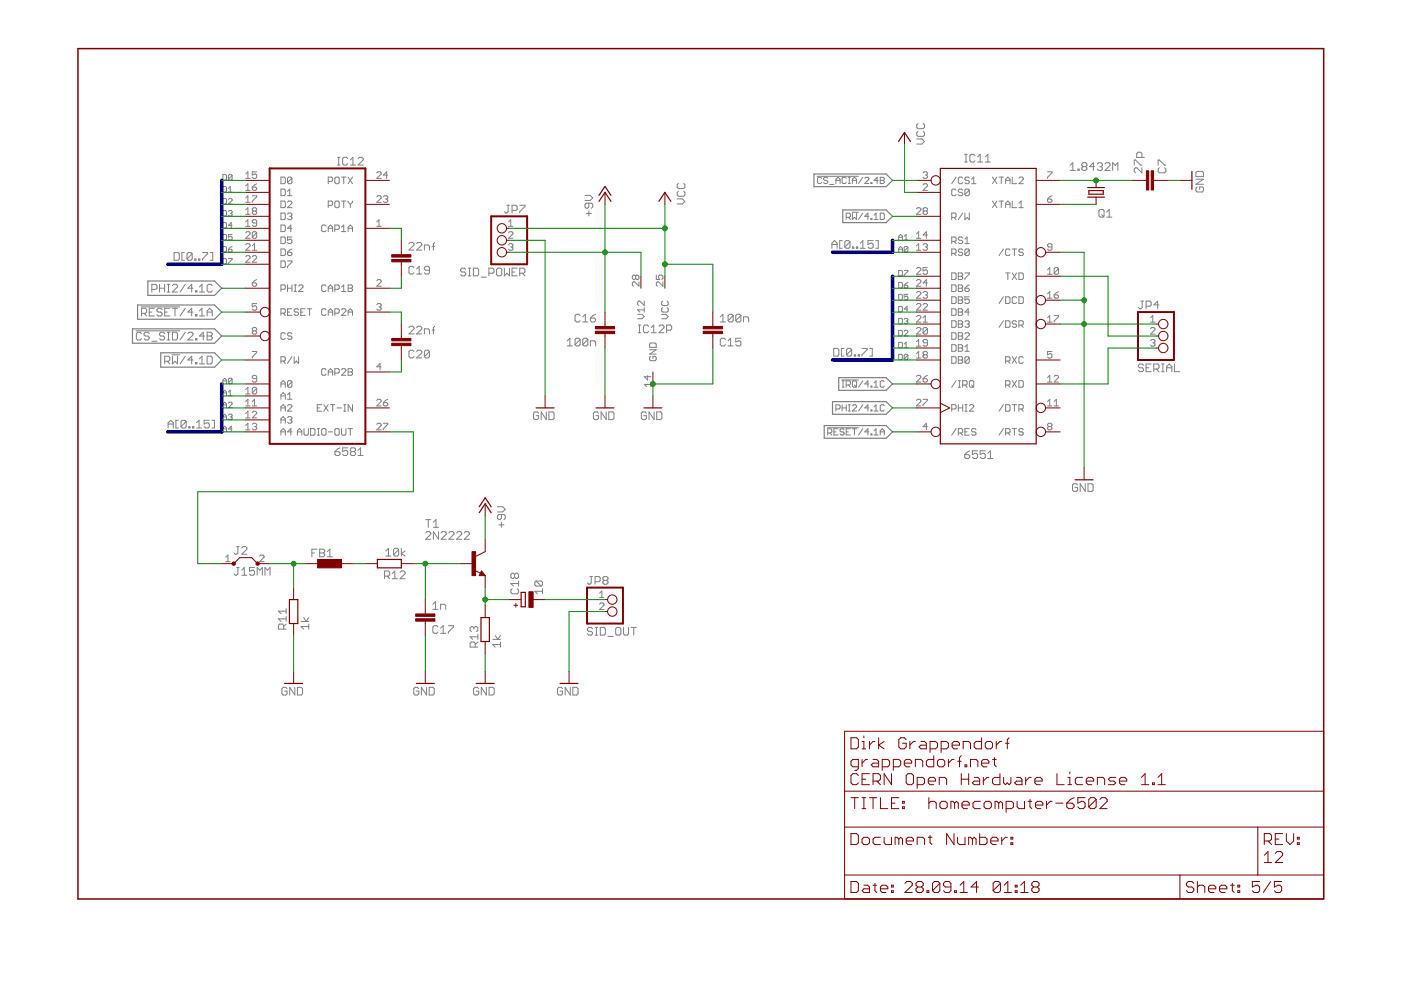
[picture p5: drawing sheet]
<svg xmlns="http://www.w3.org/2000/svg" width="297mm" height="210mm" viewBox="0 0 297 210" stroke-linecap="round" stroke-linejoin="round" font-family="sans-serif">
<g fill="none" stroke="#808080" stroke-width=".21">
<path d="M47.3 39.6h.5l.2 .2v.7l-.2 .2h-.5zM47.3 37h.5l.2 .2v.8l-.2 .2h-.5zM48.4 40l.4-.4v1.1M49.2 37.2l-.2-.2h-.4l-.2 .2v.8M49.2 37.2v.8l-.2 .2h-.4l-.2-.2M49.2 37.2l-.8 .8M52.1 37.8h.9M52.1 36.9l.5-.5v1.4M52.1 39.4l.5-.4v1.4M53.5 39.7h.7l.2 .4-.2 .3h-.5l-.2-.3zM54.4 36.4h-.9v.7l.7-.2 .2 .2v.5l-.2 .2h-.5l-.2-.2M54.4 39l-.9 .7"/>
<path d="M59.6 37.5h.7l.2 .3v.9l-.2 .2h-.7zM61.9 37.8v.9l-.2 .2h-.5l-.2-.2M61.9 37.8l-.2-.3h-.5l-.2 .3v.9M61.9 37.8l-.9 .9M69.6 38.5h.7l.2-.3v-.4l-.2-.3h-.7v1.4M71 37.8l.2-.3h.5l.2 .3v.9l-.2 .2h-.5l-.2-.2zM71.6 35h.5M71.6 33.4h.5M71.8 33.4v1.6M72.4 37.5h.9M72.9 37.5v1.4M73.7 33.6l-.2-.2h-.6l-.3 .2v1.1l.3 .3h.6l.2-.3"/>
<path d="M73.8 37.5l.9 1.4M74.3 35h1.1M74.3 33.9l.5-.5v1.6M74.7 37.5l-.9 1.4M75.9 33.6l.3-.2h.5l.3 .2v.3l-1.1 1.1h1.1M79.9 36.7l.2-.3h.5l.2 .3v.2l-.9 .9h.9M82.2 37.1h-.9l.7-.7v1.4M143.8 38.9l-.2 .3v.5l.2 .3h1.1l.3-.3v-.5l-.3-.3M173.2 37.4h8.8M174.2 37.8l-.2-.2h-.5l-.2 .2v.9l.2 .2h.5l.2-.2M175.5 37.8l-.2-.2h-.5l-.2 .2 .2 .4h.5l.2 .3-.2 .4h-.5l-.2-.2M175.9 39.1h.9"/>
<path d="M177.2 38.2h.9M177.2 38.9v-.9l.5-.4 .4 .4v.9M179.4 37.8l-.2-.2h-.4l-.3 .2v.9l.3 .2h.4l.2-.2M179.9 37.6h.4M179.9 38.9h.4M180.1 37.6v1.3M180.7 38.2h.9M180.7 38.9v-.9l.5-.4 .4 .4v.9M182.9 37.6l-.9 1.3M183.3 37.8l.3-.2h.4l.2 .2v.2l-.9 .9h.9M184.7 38.7h.2v.2h-.2zM186.2 38.2h-.9l.7-.6v1.3"/>
<path d="M186.6 38.2h.7M186.6 37.6h.7l.2 .2-.2 .4 .2 .5-.2 .2h-.7zM194.4 29.5h1.1l.5 .5-.5 .5h-1.1M194.6 27.8l-.2 .3v.5l.2 .3h1.1l.3-.3v-.5l-.3-.3M194.6 26.2l-.2 .3v.5l.2 .3h1.1l.3-.3v-.5l-.3-.3M195.7 39.2l.2-.2h.5l.2 .2v.2l-.9 1h.9M195.7 36.7l.2-.3h.5l.2 .3-.2 .4M196.2 37.1h.2M196.4 37.1l.2 .3-.2 .4h-.5l-.2-.2M202.7 37.5l-.9 1.4M204.1 37.8l-.2-.3h-.5l-.2 .3v.9l.2 .2h.5l.2-.2M204.5 34.4h.6"/>
<path d="M204.5 32.7h.6M204.8 32.7v1.7M205.5 37.8l-.2-.3h-.5l-.2 .3 .2 .4h.5l.2 .3-.2 .4h-.5l-.2-.2M206 38.9h.9M206 38l.5-.5v1.4M206.7 33l-.3-.3h-.5l-.3 .3v1.1l.3 .3h.5l.3-.3M207.3 33.3l.5-.6v1.7M207.3 34.4h1M208.9 34.4h1.1M208.9 33.3l.5-.6v1.7M210.4 37.5l.9 1.4M211.3 37.5l-.9 1.4"/>
<path d="M211.8 37.5h.9M212.3 37.5v1.4M213.2 38.2h.9M213.2 38.9v-.9l.5-.5 .4 .5v.9M214.6 37.5v1.4h.9M216 37.8l.3-.3h.4l.3 .3v.2l-1 .9h1M222.1 36.4h.9v.3l-.9 .9v.2M226.9 35.1l.6-.6v1.6M226.9 36.1h1.1M228.5 35.9h.3v.2h-.3zM229.6 35.3l-.2 .3v.3l.2 .2h.6l.2-.2v-.3l-.2-.3M229.6 35.3l-.2-.2v-.3l.2-.3h.6l.2 .3v.3l-.2 .2"/>
<path d="M229.6 35.3h.6M232.1 35.3h-1.1l.8-.8v1.6M232.6 34.8l.3-.3h.5l.3 .3v.3l-.3 .2M233.2 35.3h.2M233.4 35.3l.3 .3v.3l-.3 .2h-.5l-.3-.2M234.3 34.8l.2-.3h.6l.3 .3v.3l-1.1 1h1.1M235.9 36.1v-1.6l.6 .6 .5-.6v1.6M240.5 35v-1.1h.2l1.1 1.1h.3M242.1 33.4v-.8l-.3-.3h-.5l-.3 .3v.8h1.6M242.1 35.6v1l-1.1-1h-.3l-.2 .2v.6l.2 .2M245.6 35v-1.1h.2l1.1 1.1h.3M245.8 35.6l-.2 .2v.6l.2 .2h1.1l.3-.2v-.6l-.3-.2"/>
<path d="M253.6 38h1.6l-1.6 1.1h1.6M253.8 39.6l-.2 .3v.5l.2 .3h1.1l.3-.3v-.5l-.3-.3h-.5v.6M253.8 36.3h1.1l.3 .3v.8h-1.6v-.8zM36.9 53.6h.8l.3 .2v1.1l-.3 .3h-.8zM39.1 53.6h-.5v1.6h.5M40.7 53.8v1.1l-.2 .3h-.6l-.3-.3M40.7 53.8l-.2-.2h-.6l-.3 .2v1.1M40.7 53.8l-1.1 1.1M41.3 54.9h.3v.3h-.3zM42.1 54.9h.3v.3h-.3zM42.9 53.6h1.1v.2l-1.1 1.1v.3M44.6 53.6h.5v1.6h-.5"/>
<path d="M47.3 49.7h.5l.2 .2v.8l-.2 .2h-.5zM47.3 42.1h.5l.2 .2v.8l-.2 .2h-.5zM47.3 54.8h.5l.2 .2v.8l-.2 .2h-.5zM47.3 47.2h.5l.2 .2v.8l-.2 .1h-.5zM47.3 44.6h.5l.2 .2v.8l-.2 .2h-.5zM47.3 52.3h.5l.2 .2v.7l-.2 .2h-.5zM48.4 40.7h.8M48.4 42.3l.2-.2h.4l.2 .2v.2l-.8 .8h.8M48.4 44.8l.2-.2h.4l.2 .2-.2 .4M48.4 52.9h.6l.2 .3-.2 .2h-.4l-.2-.2zM48.4 54.8h.8v.2l-.8 .8v.2M48.8 45.2h.2"/>
<path d="M49 45.2l.2 .2-.2 .4h-.4l-.2-.2M49.2 47.8h-.8l.6-.6v1.1M49.2 49.7h-.8v.6l.4-.2 .4 .2v.4l-.2 .2h-.4l-.2-.2M49.2 52.3l-.8 .6M52.1 40.4h.9M52.1 42.9h.9M52.1 51.9l.2-.2h.5l.2 .2v.2l-.9 1h.9M52.1 49.4l.2-.3h.5l.2 .3v.2l-.9 .9h.9M52.1 45.4h.9M52.1 48h.9M52.1 42l.5-.5v1.4M52.1 44.5l.5-.5v1.4"/>
<path d="M52.1 47.1l.5-.5v1.4M52.1 54.4l.2-.2h.5l.2 .2v.3l-.9 .9h.9M53.5 52.1l.5-.4v1.4M53.5 41.5h.9v.2l-.9 1v.2M53.5 53.1h.9M53.5 60h.7l.2 .5-.2 .2h-.5l-.2-.2zM53.5 54.4l.2-.2h.5l.2 .2v.3l-.9 .9h.9M53.7 44.7l-.2-.2 .2-.5h.5l.2 .3-.2 .4M53.7 44.7l-.2 .3 .2 .4h.5l.2-.2-.2-.5M53.7 44.7h.5M54.4 49.4v.9l-.2 .2h-.5l-.2-.2M54.4 47.3h-.7l-.2-.2 .2-.5h.5l.2 .2v1l-.2 .2h-.5l-.2-.2"/>
<path d="M54.4 49.4l-.2-.3h-.5l-.2 .3v.9M54.4 49.4l-.9 .9M54.4 59.3l-.9 .7M59.6 40.1h.7l.2 .2v1l-.2 .2h-.7zM59.6 42.6h.7l.2 .3v.9l-.2 .2h-.7zM59.6 52.8h.7l.2 .2v1l-.2 .2h-.7zM59.6 50.2h.7l.2 .3v.9l-.2 .2h-.7zM59.6 45.2h.7l.2 .2v.9l-.2 .3h-.7zM59.6 47.7h.7l.2 .2v1l-.2 .2h-.7zM59.6 55.3h.7l.2 .3v.9l-.2 .2h-.7zM61 40.6l.4-.5v1.4M61 41.5h.9"/>
<path d="M61 42.9l.2-.3h.5l.2 .3v.2l-.9 .9h.9M61 53.5h.7l.2 .5-.2 .2h-.5l-.2-.2zM61 45.4l.2-.2h.5l.2 .2-.2 .5M61 55.3h.9v.3l-.9 .9v.2M61.4 45.9h.3M61.7 45.9l.2 .2-.2 .5h-.5l-.2-.3M61.9 50.2h-.9v.7l.4-.2 .5 .2v.5l-.2 .2h-.5l-.2-.2M61.9 48.4h-.9l.7-.7v1.4M61.9 52.8l-.9 .7M69.1 47.9l-.2-.2h-.5l-.2 .2v1l.2 .2h.5l.2-.2M69.6 43.6h.7l.2-.3v-.4l-.2-.3h-.7v1.4M69.6 49.1v-.9l.5-.5 .4 .5v.9"/>
<path d="M69.6 48.4h.9M71 48.6h.7l.2-.2v-.5l-.2-.2h-.7v1.4M71.2 42.6h.5l.2 .3v.9l-.2 .2h-.5l-.2-.2v-.9zM72.4 42.6h.9M72.4 48.2l.5-.5v1.4M72.4 49.1h.9M72.9 42.6v1.4M73.8 42.6v.3l.5 .4M73.8 49.1v-.9l.5-.5 .4 .5v.9M73.8 48.4h.9M74.3 43.3v.7M74.7 42.6v.3l-.4 .4"/>
<path d="M79.9 41.7l.2-.2h.5l.2 .2v.3l-.9 .9h.9M79.9 59.5l.2-.2h.5l.2 .2v.3l-.9 .9h.9M79.9 47.1l.4-.5v1.4M79.9 48h.9M81.3 41.7l.2-.2h.5l.2 .2-.2 .5M81.7 42.2h.3M82 42.2l.2 .2-.2 .5h-.5l-.2-.2M86.7 51.7l.3-.3h.5l.3 .3v.2l-1.1 1.1h1.1M87.8 56.7l-.3-.2h-.5l-.3 .2v1.1l.3 .3h.5l.3-.3M88.3 51.7l.3-.3h.6l.2 .3v.2l-1.1 1.1h1.1M88.3 57l.6-.5v1.6M88.3 58.1h1.1"/>
<path d="M90 53v-1.1h.8l.3 .3v.8M91.1 57.3h-.9l-.2-.3v-.3l.2-.2h.6l.3 .2v1.1l-.3 .3h-.6l-.2-.3M91.6 52.2h.6M92.2 51.4l-.3 .3v1.3M98.7 57.1l-.2-.2h-.6l-.2 .2v.3l.2 .3h.6l.2 .2v.3l-.2 .3h-.6l-.2-.3M99.3 56.9h.5M99.3 58.5h.5M99.6 56.9v1.6M100.4 56.9h.8l.3 .2v1.1l-.3 .3h-.8zM102 58.8h1.1M103.7 57.9h.8l.2-.2v-.6l-.2-.2h-.8v1.6M105.6 56.9h.5l.3 .2v1.1l-.3 .3h-.5l-.3-.3v-1.1z"/>
<path d="M106.9 56.9v1.6l.6-.6 .5 .6v-1.6M107.5 43.5h.5M107.7 43.5v1.4l-.2 .2h-.3l-.3-.2M107.8 51.9l.3-.2h.4l.3 .2-.3 .5M107.8 49.4l.3-.3h.4l.3 .3v.2l-1 .9h1M107.8 48h1M107.8 47.1l.5-.5v1.4M108.3 52.4h.2M108.5 52.4l.3 .2-.3 .5h-.4l-.3-.3M108.6 57.7h.5M108.6 44.6h.8l.2-.3v-.5l-.2-.3h-.8v1.6M109.6 56.9h-1v1.6h1"/>
<path d="M110.2 57.9h.8l.3-.2v-.6l-.3-.2h-.8v1.6M110.2 43.5h1.1v.3l-1.1 1.1v.2M110.7 57.9l.6 .6M124 41.4h1.1l.6 .6-.6 .5h-1.1M124.3 45.3h1.1M124.8 43.1v.8l-.2 .3h-.3l-.3-.3v-.6l.3-.2h1.1l.3 .2v.6l-.3 .3M124.8 44.7v1.1M134.8 58.6l-.3-.3-.4 .3v.4l.2 .3 .5-.3M134.8 58.6l.2-.3 .5 .3v.4l-.3 .3-.4-.3M134.8 58.6v.4M135.5 59.8v.9l-1-.9-.4 .2v.5l.2 .2M139.1 58.3v1h.7l-.2-.7 .2-.3h.5l.2 .3v.4l-.2 .3"/>
<path d="M140.5 59.8v.9l-.9-.9-.5 .2v.5l.3 .2M143.6 42.2h1.1l.5 .5-.5 .5h-1.1M143.8 40.5l-.2 .3v.5l.2 .3h1.1l.3-.3v-.5l-.3-.3M176.4 52.6v-1l.5-.6 .6 .6v1M176.4 51.8h1.1M178.6 51h-.6v1.6h.6M179.4 46.1h.7l.2-.2v-.5l-.2-.2h-.7v1.3M179.9 46.1l.4 .4M180.2 51.3v1.1l-.3 .2h-.5l-.3-.2M180.2 51.3l-.3-.3h-.5l-.3 .3v1.1M180.2 51.3l-1.1 1.1M180.7 45h1.3"/>
<path d="M180.7 45.2v1.3l.5-.4 .4 .4v-1.3M180.8 52.4h.2v.2h-.2zM181.6 52.4h.2v.2h-.2zM182.4 52.6h1.1M182.4 51.6l.5-.6v1.6M182.9 45.2l-.9 1.3M184.2 45.9h-.9l.7-.7v1.3M184.7 46.3h.2v.2h-.2zM185.1 51h-1.1v.8l.6-.2h.2l.3 .2v.6l-.3 .2h-.5l-.3-.2M185.3 45.6l.4-.4v1.3M185.3 46.5h.9M185.7 51h.5v1.6h-.5"/>
<path d="M186.6 45.2h.7l.2 .2v.9l-.2 .2h-.7zM190.5 50.9v-.8l.4-.4 .4 .4v.8M190.5 53.4v-.8l.4-.3 .4 .3v.8M190.5 57.3h.6l.2 .2v.8l-.2 .2h-.6zM190.5 59.9h.6l.2 .2v.8l-.2 .1h-.6zM190.5 50.3h.8M190.5 52.9h.8M191.7 50.1l.4-.4v1.2M191.7 50.9h.8M191.7 57.3h.8v.2l-.8 .8v.2M192.5 52.5l-.2-.2h-.4l-.2 .2v.7M192.5 52.5v.7l-.2 .2h-.4l-.2-.2"/>
<path d="M192.5 52.5l-.8 .7M192.5 59.9l-.8 .6M194.3 44.3l.2-.3h.5l.2 .3v.2l-.9 .9h.9M194.3 59.5l.2-.2h.5l.2 .2v.3l-.9 .9h.9M194.3 53.1h.9M194.3 57l.2-.3h.5l.2 .3v.2l-.9 .9h.9M194.3 52.1l.5-.4v1.4M194.3 49.6l.5-.5v1.4M194.3 50.5h.9M195.7 51.9l.2-.2h.5l.2 .2-.2 .5M195.9 44.7l-.2-.2 .2-.5h.5l.2 .3-.2 .4M195.9 44.7l-.2 .3 .2 .4h.5l.2-.2-.2-.5"/>
<path d="M195.9 44.7h.5M196.2 52.4h.2M196.4 52.4l.2 .2-.2 .5h-.5l-.2-.3M196.6 56.7h-.9v.7l.7-.2 .2 .2v.5l-.2 .2h-.5l-.2-.2M196.6 49.8h-.9l.7-.7v1.4M196.6 60h-.9l.7-.7v1.4M201.8 46.1h.7l.2-.2v-.5l-.2-.2h-.7v1.4M201.8 51.2h.7l.2-.3v-.4l-.2-.3h-.7v1.4M201.8 53.7h.7l.2-.2v-.5l-.2-.2h-.7v1.4M201.8 57.9h.7l.2 .2v.9l-.2 .3h-.7zM202.2 53.7l.5 .5M202.2 51.2l.5 .4"/>
<path d="M202.2 46.1l.5 .5M202.7 40.3l-.2-.2h-.5l-.2 .2v1l.2 .2h.5l.2-.2M203.2 57.9h.7l.2 .2-.2 .5 .2 .4-.2 .3h-.7zM203.2 58.6h.7M204.1 40.3l-.2-.2h-.5l-.2 .5 .2 .2h.5l.2 .5-.2 .2h-.5l-.2-.2M204.1 50.5l-.2-.3h-.5l-.2 .5 .2 .2h.5l.2 .5-.2 .2h-.5l-.2-.2M204.1 53l-.2-.2h-.5l-.2 .5 .2 .2h.5l.2 .5-.2 .2h-.5l-.2-.2M204.1 45.2l-.9 1.4M204.6 45.2v1.4l.4-.5 .5 .5v-1.4M204.6 57.9h.9v.2l-.9 .9v.3M204.6 51.6h.9M204.6 50.7l.4-.5v1.4"/>
<path d="M205.5 40.3l-.2-.2h-.5l-.2 .2v1M205.5 40.3v1l-.2 .2h-.5l-.2-.2M205.5 53l-.2-.2h-.5l-.2 .2v1M205.5 53v1l-.2 .2h-.5l-.2-.2M205.5 40.3l-.9 1M205.5 53l-.9 1M210.4 42.6l.9 1.4M211.3 42.6l-.9 1.4M211.8 42.6h.9M212.3 42.6v1.4M212.7 52.8l-.9 1.4M213.2 44v-.9l.5-.5 .4 .5v.9"/>
<path d="M213.2 43.3h.9M213.2 57.9h.9M213.7 57.9v1.4M214.1 53l-.2-.2h-.5l-.2 .2v1l.2 .2h.5l.2-.2M214.6 42.6v1.4h.9M214.6 52.8h.9M214.6 57.9l.9 1.4M215.1 52.8v1.4M215.5 57.9l-.9 1.4M216 57.9h.7l.3 .2v.9l-.3 .3h-.7zM216 44h1M216 43.1l.5-.5v1.4"/>
<path d="M217 53l-.3-.2h-.4l-.3 .2 .3 .5h.4l.3 .2-.3 .5h-.4l-.3-.2M222.1 42.2h.7l.2 .5-.2 .2h-.5l-.2-.2zM222.1 57.2l.5-.5v1.4M222.1 58.1h.9M223 52.4h-.7l-.2-.3 .2-.4h.5l.2 .2v.9l-.2 .3h-.5l-.2-.3M223 41.5l-.9 .7M224.4 57l-.2-.3h-.5l-.2 .3v.9M224.4 57v.9l-.2 .2h-.5l-.2-.2M224.4 57l-.9 .9M233.3 44.4h.5l.3 .3v1.1l-.3 .2h-.5l-.3-.2v-1.1zM233.6 45.5l.5 .5M234.6 46h1.1"/>
<path d="M234.6 45l.6-.6v1.6M28.9 70.1h9.2M29.9 65.1h8.2M30 70.7l-.3-.3h-.5l-.3 .3v1.1l.3 .3h.5l.3-.3M30 66.4h.8l.3-.2v-.6l-.3-.2h-.8v1.6M30.5 66.4l.6 .6M31.6 70.7l-.2-.3h-.6l-.3 .3v.3l.3 .2h.6l.2 .3v.3l-.2 .3h-.6l-.3-.3M31.6 66.2h.6M32.2 61.4h.8l.3-.3v-.5l-.3-.3h-.8v1.6M32.2 72.3h1.1M32.7 65.4h-1.1v1.6h1.1M33.8 61.1h1.1"/>
<path d="M33.8 60.3v1.6M34.4 65.6l-.3-.2h-.6l-.2 .2v.3l.2 .3h.6l.3 .2v.3l-.3 .3h-.6l-.2-.3M34.9 70.7l-.3-.3h-.5l-.3 .3v.3l.3 .2h.5l.3 .3v.3l-.3 .3h-.5l-.3-.3M34.9 60.3v1.6M34.9 66.2h.6M34.9 76.6h.8l.3-.3v-.5l-.3-.3h-.8v1.7M35.5 76.6l.5 .6M35.5 60.3h.5M35.5 61.9h.5M35.5 70.4h.5M35.5 72.1h.5M35.7 60.3v1.6"/>
<path d="M35.7 70.4v1.7M36 65.4h-1.1v1.6h1.1M36.5 75.2h1.6M36.6 70.4h.8l.2 .3v1.1l-.2 .3h-.8zM36.6 60.6l.2-.3h.6l.2 .3v.2l-1 1.1h1M36.6 65.4h1M36.6 75.5v1.7l.5-.6 .5 .6v-1.7M37.1 65.4v1.6M39.3 65.4l-1.1 1.6M39.3 75.5l-1.1 1.7M39.3 60.3l-1.1 1.6M39.3 70.4l-1.1 1.7"/>
<path d="M39.8 70.7l.3-.3h.5l.3 .3v.3l-1.1 1.1h1.1M40.9 76.3h-1.1l.8-.8v1.7M40.9 66.2h-1.1l.8-.8v1.6M40.9 61.1h-1.1l.8-.8v1.6M41.5 76.9h.2v.3h-.2zM41.5 66.7h.2v.3h-.2zM41.5 61.6h.2v.3h-.2zM41.5 71.8h.2v.3h-.2zM42.3 77.2h1.1M42.3 67h1.1M42.3 65.9l.5-.5v1.6M42.3 60.8l.5-.5v1.6"/>
<path d="M42.3 76.1l.5-.6v1.7M42.3 61.9h1.1M43.4 71.2h-1.1l.8-.8v1.7M43.9 75.5h.8l.3 .3v1.1l-.3 .3h-.8zM43.9 71.2h.8M43.9 66.2h1.1M43.9 67v-1.1l.6-.5 .5 .5v1.1M43.9 70.4h.8l.3 .3v.3l-.3 .2 .3 .3v.3l-.3 .3h-.8zM45 60.6l-.3-.3h-.5l-.3 .3v1l.3 .3h.5l.3-.3M53.5 74.5h.9v.3l-.9 .9v.2M53.7 70.1l-.2 .3 .2 .4h.5l.2-.2-.2-.5M53.7 70.1l-.2-.2 .2-.5h.5l.2 .3-.2 .4"/>
<path d="M53.7 70.1h.5M54.4 64.4h-.9v.7l.5-.3 .4 .3v.4l-.2 .3h-.5l-.2-.3M59.6 76.6h.7l.2-.3v-.4l-.2-.3h-.7v1.4M59.6 66.4h.7l.2-.2v-.5l-.2-.2h-.7v1.4M59.6 61.3h.7l.2-.2v-.5l-.2-.2h-.7v1.4M60 66.4l.5 .5M60 76.6l.5 .4M60.5 70.8l-.2-.3h-.5l-.2 .3v.9l.2 .2h.5l.2-.2M61 66.2h.4M61 61.1h.9M61 60.4v1.4M61.9 70.8l-.2-.3h-.5l-.2 .5 .2 .2h.5l.2 .5-.2 .2h-.5l-.2-.2"/>
<path d="M61.9 65.5h-.9v1.4h.9M61.9 60.4v1.4M61.9 75.6l-.9 1.4M62.4 61.8h.4M62.4 60.4h.4M62.4 75.6v1.4l.4-.4 .5 .4v-1.4M62.6 60.4v1.4M63.3 65.7l-.2-.2h-.5l-.2 .4 .2 .3h.5l.2 .4-.2 .3h-.5l-.2-.3M63.3 60.6l.2-.2h.5l.2 .2v.3l-.9 .9h.9M63.8 66.2h.4M64.7 65.5h-.9v1.4h.9M65.2 65.5h.9"/>
<path d="M65.6 65.5v1.4M69.1 78.4l-.2-.2h-.5l-.2 .2v.9l.2 .3h.5l.2-.3M69.1 65.7l-.2-.2h-.5l-.2 .2v.9l.2 .3h.5l.2-.3M69.1 60.6l-.2-.2h-.5l-.2 .2v1l.2 .2h.5l.2-.2M69.6 66.2h.9M69.6 61.1h.9M69.6 61.8v-.9l.5-.5 .4 .5v.9M69.6 66.9v-1l.5-.4 .4 .4v1M69.6 79.6v-1l.5-.4 .4 .4v1M69.6 78.9h.9M71 66.4h.7l.2-.2v-.5l-.2-.2h-.7v1.4M71 61.3h.7l.2-.2v-.5l-.2-.2h-.7v1.4"/>
<path d="M71 79.1h.7l.2-.2v-.5l-.2-.2h-.7v1.4M72.4 78.4l.2-.2h.5l.2 .2v.2l-.9 1h.9M72.4 65.7l.2-.2h.5l.2 .2v.2l-.9 1h.9M72.4 61.8h.9M72.4 60.9l.5-.5v1.4M73.8 66.9v-1l.5-.4 .4 .4v1M73.8 78.2h.7l.2 .2-.2 .5 .2 .4-.2 .3h-.7zM73.8 66.2h.9M73.8 60.4h.7l.2 .2-.2 .5 .2 .5-.2 .2h-.7zM73.8 61.1h.7M73.8 78.9h.7M79.9 64.6l.2-.2h.5l.2 .2-.2 .5"/>
<path d="M80.3 65.1h.3M80.6 65.1l.2 .2-.2 .5h-.5l-.2-.3M80.8 77.8h-.9l.7-.7v1.4M86.7 69.4l.3-.2h.5l.3 .2v.3l-1.1 1.1h1.1M87.8 74.5l-.3-.2h-.5l-.3 .2v1.1l.3 .3h.5l.3-.3M88.3 69.4l.3-.2h.6l.2 .2v.3l-1.1 1.1h1.1M88.3 74.5l.3-.2h.6l.2 .2v.3l-1.1 1.1h1.1M90 70.8v-1.1h.8l.3 .3v.8M91.1 74.5l-.3-.2h-.6l-.2 .2v1.1M91.1 74.5v1.1l-.3 .3h-.6l-.2-.3M91.1 74.5l-1.1 1.1M91.6 70h.6"/>
<path d="M92.2 69.2l-.3 .2v1.4M120.3 72.3l.5-.6v1.6M120.3 73.3h1.1M123 66.9l-.3-.3h-.5l-.3 .3v1.1l.3 .3h.5l.3-.3M123 72v1.1l-.3 .2h-.5l-.3-.2M123 72l-.3-.3h-.5l-.3 .3v1.1M123 72l-1.1 1.1M123.5 68.3h1.1M123.5 67.2l.6-.6v1.7M124.6 72l-.2-.3h-.6l-.3 .3v1.1M124.6 72v1.1l-.2 .2h-.6l-.3-.2M124.6 72l-1.1 1.1"/>
<path d="M125.2 67.4h.8l.3 .3v.3l-.3 .3h-.5l-.3-.3zM125.2 73.3v-1h.8l.3 .2v.8M126.3 66.6l-1.1 .8M135.2 66.7h.9l.5 .4-.5 .5h-.9M135.3 70.5h.6M135.3 68.9h.6M135.6 68.9v1.6M136.6 63.8v1l-.9-1-.5 .3v.4l.2 .3M136.6 65.7h-1.4l.5 .5M136.6 65.2v1M137.3 79.6v1l-.7-.7h1.4M137.5 69.2l-.3-.3h-.5l-.3 .3v1.1l.3 .2h.5l.3-.2"/>
<path d="M137.7 73l.3-.3h.9l.2 .3v.7h-1.4zM137.7 74.1h1.4l-1.4 1h1.4M138 75.5l-.3 .3v.4l.3 .3h.9l.2-.3v-.4l-.2-.3h-.5v.5M138.1 70.5h1M138.1 69.5l.5-.6v1.6M139.7 69.2l.3-.3h.5l.3 .3v.3l-1.1 1h1.1M140.3 66.7h.9l.5 .4-.5 .5h-.9M140.5 65.2l-.2 .3v.4l.2 .3h.9l.3-.3v-.4l-.3-.3M140.5 63.8l-.2 .3v.4l.2 .3h.9l.3-.3v-.4l-.3-.3M141.3 70h.9l.2-.3v-.5l-.2-.3h-.9v1.6M152.7 67.2l.6-.6v1.7M152.7 68.3h1.1"/>
<path d="M153.8 72l-.3-.3h-.5l-.3 .3v1.1l.3 .2h.5l.3-.2M154.4 73.3h1M154.4 72.3l.5-.6v1.6M155.4 66.9v1.1l-.2 .3h-.6l-.2-.3M155.4 66.9l-.2-.3h-.6l-.2 .3v1.1M155.4 66.9l-1 1.1M157.1 66.9v1.1l-.3 .3h-.5l-.3-.3M157.1 66.9l-.3-.3h-.5l-.3 .3v1.1M157.1 71.7h-1.1v.8l.5-.2h.3l.3 .2v.6l-.3 .2h-.5l-.3-.2M157.1 66.9l-1.1 1.1M157.6 68.3v-1.1h.9l.2 .2v.9M176.8 73.9h.8l.2 .2v1.1l-.2 .3h-.8z"/>
<path d="M178.9 73.9h-.5v1.6h.5M180.6 74.1v1.1l-.3 .3h-.6l-.2-.3M180.6 74.1l-.3-.2h-.6l-.2 .2v1.1M180.6 74.1l-1.1 1.1M181.1 75.2h.3v.3h-.3zM181.9 75.2h.3v.3h-.3zM182.8 73.9h1.1v.2l-1.1 1.1v.3M184.4 73.9h.5v1.6h-.5M190.5 75.1h.6l.2 .2v.8l-.2 .2h-.6zM190.5 65h.6l.2 .2v.7l-.2 .2h-.6zM190.5 62.4h.6l.2 .2v.8l-.2 .2h-.6zM190.5 70h.6l.2 .2v.8l-.2 .2h-.6z"/>
<path d="M190.5 67.5h.6l.2 .2v.8l-.2 .2h-.6zM190.5 72.6h.6l.2 .2v.8l-.2 .1h-.6zM191.7 70.2l.2-.2h.4l.2 .2v.2l-.8 .8h.8M191.7 60.5h.6l.2 .4-.2 .1h-.4l-.2-.1zM191.7 73l.4-.4v1.1M191.7 67.7l.2-.2h.4l.2 .2-.2 .4M191.7 73.7h.8M192.1 68.1h.2M192.3 68.1l.2 .2-.2 .4h-.4l-.2-.2M192.5 62.4h-.8v.6l.4-.2 .4 .2v.4l-.2 .2h-.4l-.2-.2M192.5 75.3l-.2-.2h-.4l-.2 .2v.8M192.5 75.3v.8l-.2 .2h-.4l-.2-.2"/>
<path d="M192.5 65.5h-.8l.6-.5v1.1M192.5 75.3l-.8 .8M194.3 73.4h.9M194.3 75.9h.9M194.3 62.1l.2-.3h.5l.2 .3v.2l-.9 .9h.9M194.3 67.1l.2-.2h.5l.2 .2v.3l-.9 .9h.9M194.3 79.8l.2-.2h.5l.2 .2v.3l-.9 .9h.9M194.3 72.5l.5-.5v1.4M194.3 75l.5-.5v1.4M194.3 64.6l.2-.2h.5l.2 .2v.2l-.9 1h.9M194.3 69.7l.2-.3h.5l.2 .3v.2l-.9 .9h.9M195.7 62.1l.2-.3h.5l.2 .3-.2 .4"/>
<path d="M195.7 64.6l.2-.2h.5l.2 .2v.2l-.9 1h.9M195.7 68.3h.9M195.7 67.4l.5-.5v1.4M195.9 75.2l-.2-.2 .2-.5h.5l.2 .3-.2 .4M195.9 75.2l-.2 .3 .2 .4h.5l.2-.2-.2-.5M195.9 75.2h.5M196.2 62.5h.2M196.4 62.5l.2 .3-.2 .4h-.5l-.2-.2M196.6 69.7l-.9 .9M196.6 72.7h-.7l-.2-.2 .2-.5h.5l.2 .2v1l-.2 .2h-.5l-.2-.2M196.6 69.7v.9l-.2 .2h-.5l-.2-.2M196.6 79.6l-.9 .7"/>
<path d="M196.6 69.7l-.2-.3h-.5l-.2 .3v.9M201.8 60.4h.7l.2 .2v1l-.2 .2h-.7zM201.8 62.9h.7l.2 .3v.9l-.2 .2h-.7zM201.8 65.5h.7l.2 .2v.9l-.2 .3h-.7zM201.8 68h.7l.2 .2v1l-.2 .2h-.7zM201.8 70.5h.7l.2 .3v.9l-.2 .2h-.7zM201.8 73.1h.7l.2 .2v1l-.2 .2h-.7zM201.8 75.6h.7l.2 .3v.9l-.2 .2h-.7zM203.2 60.4h.7l.2 .2-.2 .5 .2 .5-.2 .2h-.7zM203.2 62.9h.7l.2 .3-.2 .4 .2 .5-.2 .2h-.7zM203.2 65.5h.7l.2 .2-.2 .5 .2 .4-.2 .3h-.7zM203.2 68h.7l.2 .2-.2 .5 .2 .5-.2 .2h-.7z"/>
<path d="M203.2 70.5h.7l.2 .3-.2 .4 .2 .5-.2 .2h-.7zM203.2 73.1h.7l.2 .2-.2 .5 .2 .5-.2 .2h-.7zM203.2 75.6h.7l.2 .3-.2 .4 .2 .5-.2 .2h-.7zM203.2 68.7h.7M203.2 76.3h.7M203.2 73.8h.7M203.2 71.2h.7M203.2 66.2h.7M203.2 63.6h.7M203.2 61.1h.7M204.6 61.1h.7l.2 .5-.2 .2h-.5l-.2-.2zM204.6 68.2l.2-.2h.5l.2 .2-.2 .5"/>
<path d="M204.6 70.8l.2-.3h.5l.2 .3v.2l-.9 .9h.9M204.6 73.6l.4-.5v1.4M204.6 74.5h.9M205 68.7h.3M205.3 68.7l.2 .2-.2 .5h-.5l-.2-.2M205.5 62.9h-.9v.7l.7-.2 .2 .2v.5l-.2 .2h-.5l-.2-.2M205.5 75.9l-.2-.3h-.5l-.2 .3v.9M205.5 75.9v.9l-.2 .2h-.5l-.2-.2M205.5 60.4l-.9 .7M205.5 75.9l-.9 .9M205.5 66.2h-.9l.7-.7v1.4M212.7 62.9l-.9 1.4"/>
<path d="M212.7 68l-.9 1.4M213.2 62.9h.7l.2 .3v.9l-.2 .2h-.7zM213.2 68h.7l.2 .2v1l-.2 .2h-.7zM213.2 76.6h.7l.2-.3v-.4l-.2-.3h-.7v1.4M213.7 76.6l.4 .4M214.6 75.6l.9 1.4M215.5 75.6l-.9 1.4M215.5 63.2l-.2-.3h-.5l-.2 .3v.9l.2 .2h.5l.2-.2M215.5 68.2l-.2-.2h-.5l-.2 .5 .2 .2h.5l.2 .5-.2 .2h-.5l-.2-.2M216 62.9h.7l.3 .3v.9l-.3 .2h-.7zM216 68.9h.7l.3-.2v-.5l-.3-.2h-.7v1.4M216.5 68.9l.5 .5"/>
<path d="M217 75.9l-.3-.3h-.4l-.3 .3v.9l.3 .2h.4l.3-.2M222.1 62.3l.5-.5v1.4M222.1 67.4l.5-.5v1.4M222.1 63.2h.9M222.1 68.3h.9M223 74.5h-.9v.7l.5-.2 .4 .2v.5l-.2 .2h-.5l-.2-.2M223.5 62.5h.7l.2 .5-.2 .2h-.5l-.2-.2zM223.5 66.9h.9v.2l-.9 1v.2M223.5 79.8l.2-.2h.5l.2 .2v.3l-.9 .9h.9M224.4 61.8l-.9 .7M241.9 63.8h.5M242.2 63.8v1.4l-.3 .3h-.3l-.2-.3"/>
<path d="M242.4 77.4l-.2-.2h-.6l-.2 .2v.3l.2 .3h.6l.2 .3v.2l-.2 .3h-.6l-.2-.3M243 78h.5M243 64.9h.8l.3-.3v-.5l-.3-.3h-.8v1.7M243.9 68.3h1M243.9 72.2l.3-.2h.4l.3 .2-.3 .5M243.9 69.7l.3-.3h.4l.3 .3v.2l-1 .9h1M243.9 67.4l.5-.5v1.4M244.1 77.2h-1.1v1.6h1.1M244.4 72.7h.2M244.6 78.3h.8l.3-.3v-.6l-.3-.2h-.8v1.6M244.6 72.7l.3 .2-.3 .5h-.4l-.3-.2M245.2 78.3l.5 .5"/>
<path d="M245.7 64.6h-1.1l.8-.8v1.7M246.3 77.2h.5M246.3 78.8h.5M246.5 77.2v1.6M247.4 78h1.1M247.4 78.8v-1.1l.5-.5 .6 .5v1.1M249 77.2v1.6h1.1M35.6 90.7v-1.1l.6-.5 .5 .5v1.1M35.6 89.9h1.1M37.8 89.1h-.5v1.6h.5M39.5 89.4v1.1l-.3 .2h-.5l-.3-.2M39.5 89.4l-.3-.3h-.5l-.3 .3v1.1"/>
<path d="M39.5 89.4l-1.1 1.1M40 90.5h.3v.2h-.3zM40.8 90.5h.3v.2h-.3zM41.7 90.7h1M41.7 89.6l.5-.5v1.6M44.4 89.1h-1.1v.8l.5-.3h.3l.3 .3v.6l-.3 .2h-.5l-.3-.2M44.9 89.1h.6v1.6h-.6M47.3 83.9v-.8l.3-.4 .4 .4v.8M47.3 81.4v-.8l.3-.4 .4 .4v.8M47.3 86.4v-.7l.3-.4 .4 .4v.7M47.3 89v-.8l.3-.4 .4 .4v.8M47.3 91.5v-.8l.3-.3 .4 .3v.8"/>
<path d="M47.3 83.3h.7M47.3 80.8h.7M47.3 85.9h.7M47.3 88.4h.7M47.3 90.9h.7M48.4 85.5l.2-.2h.4l.2 .2v.2l-.8 .7h.8M48.4 83.1l.4-.4v1.2M48.4 83.9h.8M48.4 88l.2-.2h.4l.2 .2-.2 .4M48.8 88.4h.2M49 88.4l.2 .2-.2 .4h-.4l-.2-.2M49.2 80.4v.8l-.2 .2h-.4l-.2-.2"/>
<path d="M49.2 80.4l-.2-.2h-.4l-.2 .2v.8M49.2 80.4l-.8 .8M49.2 90.9h-.8l.6-.5v1.1M52.1 87.7l.5-.5v1.4M52.1 91.1h.9M52.1 86.1h.9M52.1 90.2l.5-.5v1.4M52.1 82.6l.5-.5v1.4M52.1 85.1l.5-.4v1.4M52.1 88.6h.9M52.1 83.5h.9M53.5 85.1l.5-.4v1.4"/>
<path d="M53.5 90l.2-.3h.5l.2 .3-.2 .4M53.5 87.4l.2-.2h.5l.2 .2v.3l-.9 .9h.9M53.5 86.1h.9M54 90.4h.2M54.2 90.4l.2 .3-.2 .4h-.5l-.2-.2M54.4 80.3h-.7l-.2-.2 .2-.5h.5l.2 .2v1l-.2 .2h-.5l-.2-.2M54.4 82.4l-.2-.3h-.5l-.2 .3v.9M54.4 82.4v.9l-.2 .2h-.5l-.2-.2M54.4 82.4l-.9 .9M59.6 82.1v-.9l.4-.5 .5 .5v.9M59.6 91.6h.9M59.6 86.5h.9"/>
<path d="M59.6 84.6v-.9l.4-.5 .5 .5v.9M59.6 87.2v-.9l.4-.5 .5 .5v.9M59.6 89.7v-.9l.4-.5 .5 .5v.9M59.6 92.3v-1l.4-.4 .5 .4v1M59.6 89h.9M59.6 83.9h.9M59.6 81.4h.9M61 83.7l.4-.5v1.4M61 86l.2-.2h.5l.2 .2v.3l-.9 .9h.9M61 84.6h.9M61 88.6l.2-.3h.5l.2 .3-.2 .4M61.4 89h.3"/>
<path d="M61.7 89l.2 .3-.2 .4h-.5l-.2-.2M61.9 91.6h-.9l.7-.7v1.4M61.9 80.9l-.2-.2h-.5l-.2 .2v1M61.9 80.9v1l-.2 .2h-.5l-.2-.2M61.9 80.9l-.9 1M63.1 92.3v-1l.4-.4 .5 .4v1M63.1 91.6h.9M64.5 90.9v1.1l.2 .3h.5l.2-.3v-1.1M65.8 90.9h.7l.3 .2v.9l-.3 .3h-.7zM67.3 90.9h.4M67.3 92.3h.4M67.3 86.5h.4"/>
<path d="M67.5 90.9v1.4M68.2 91.1l.2-.2h.5l.2 .2v.9l-.2 .3h-.5l-.2-.3zM68.2 85.8h-.9v1.4h.9M68.7 85.8l.9 1.4M69.6 91.6h.9M69.6 85.8l-.9 1.4M70.1 85.8h.9M70.5 85.8v1.4M71 91.1l.2-.2h.5l.2 .2v.9l-.2 .3h-.5l-.2-.3zM71 95.8h.8l.3 .2v.3l-.3 .3h-.5l-.3-.3zM71.5 86.5h.9M72.1 95l-.6 .2-.5 .6"/>
<path d="M72.4 90.9v1.1l.2 .3h.5l.2-.3v-1.1M72.9 87.2h.4M72.9 85.8h.4M73.1 85.8v1.4M73.7 95h-1.1v.8l.6-.3h.3l.2 .3v.5l-.2 .3h-.6l-.3-.3M73.8 90.9h.9M74.3 90.9v1.4M74.5 95.8l-.2 .2v.3l.2 .3h.6l.3-.3v-.3l-.3-.2M74.5 95.8h.6M74.5 95.8l-.2-.3v-.3l.2-.2h.6l.3 .2v.3l-.3 .3M74.7 85.8v1.4l-.9-1.4v1.4M75.9 96.6h1.1"/>
<path d="M75.9 95.5l.6-.5v1.6M79.9 90l.2-.3h.5l.2 .3v.2l-.9 .9h.9M79.9 84.9l.2-.2h.5l.2 .2v.2l-.9 1h.9M81.3 89.7h.9v.3l-.9 .9v.2M81.3 85.4h.7l.2 .4-.2 .3h-.5l-.2-.3zM82.2 84.7l-.9 .7M114.2 87.6l-.3-.3h-.5l-.3 .3v1.1l.3 .3h.5l.3-.3v-.6h-.6M115.8 87.3v1.7l-1.1-1.7v1.7M116.4 87.3h.8l.3 .3v1.1l-.3 .3h-.8zM126.9 87.6l-.3-.3h-.5l-.3 .3v1.1l.3 .3h.5l.3-.3v-.6h-.6M128.5 87.3v1.7l-1.1-1.7v1.7M129.1 87.3h.8l.3 .3v1.1l-.3 .3h-.8z"/>
<path d="M137.1 87.6l-.3-.3h-.6l-.2 .3v1.1l.2 .3h.6l.3-.3v-.6h-.6M138 81.5h-1.4l.5 .5M138 81v1M138.7 87.3v1.7l-1.1-1.7v1.7M139.2 87.3h.9l.2 .3v1.1l-.2 .3h-.9zM175.4 90.7h6.6M175.5 91.8h.6l.3-.2v-.5l-.3-.2h-.6v1.3M175.9 91.8l.5 .4M176.8 91.6h.4M177.2 86.7h.7l.2-.2v-.5l-.2-.2h-.7v1.3M177.7 90.9h-.9v1.3h.9M178.5 80.6h3.5"/>
<path d="M178.5 80.8h.5M178.5 82.1h.5M178.5 86.5h.9M178.5 85.8v1.3M178.8 80.8v1.3M179 91.1l-.2-.2h-.5l-.2 .2v.3l.2 .2h.5l.2 .2-.2 .4h-.5l-.2-.2M179.4 91.6h.5M179.4 81.6h.7l.2-.2v-.4l-.2-.2h-.7v1.3M179.4 85.8v1.3M179.9 85.8h.4M179.9 87.1h.4M179.9 81.6l.4 .5"/>
<path d="M180.1 85.8v1.3M180.3 90.9h-.9v1.3h.9M180.7 86l.3-.2h.4l.2 .2v.3l-.9 .8h.9M180.7 81l.3-.2h.4l.2 .2v.9l-.2 .2h-.4l-.3-.2zM180.7 90.9h.9M181.2 90.9v1.3M181.2 81.6l.4 .5M182.9 90.9l-.9 1.3M182.9 85.8l-.9 1.3M182.9 80.8l-.9 1.3M184.2 91.6h-.9l.7-.7v1.3M184.2 86.5h-.9l.7-.7v1.3"/>
<path d="M184.2 81.4h-.9l.7-.6v1.3M184.7 81.9h.2v.2h-.2zM184.7 92h.2v.2h-.2zM184.7 86.9h.2v.2h-.2zM185.3 82.1h.9M185.3 92.2h.9M185.3 91.4l.4-.5v1.3M185.3 81.2l.4-.4v1.3M185.3 86.3l.4-.5v1.3M185.3 87.1h.9M186.6 91.6h.9M186.6 92.2v-.8l.4-.5 .5 .5v.8"/>
<path d="M187.5 86l-.2-.2h-.5l-.2 .2v.9l.2 .2h.5l.2-.2M187.5 81l-.2-.2h-.5l-.2 .2v.9l.2 .2h.5l.2-.2M194.3 84.9l.2-.2h.5l.2 .2v.2l-.9 1h.9M195.7 80.3h.7l.2 .5-.2 .2h-.5l-.2-.2zM195.7 84.7h.9v.2l-.9 .9v.3M196.6 90.4h-.9l.7-.7v1.4M201.8 86.7h.7l.2-.2v-.5l-.2-.2h-.7v1.4M202.7 90.9l-.9 1.4M202.7 80.7l-.9 1.4M203.2 85.8v1.4M203.2 91.8h.7l.2-.2v-.5l-.2-.2h-.7v1.4M203.2 80.7h.4"/>
<path d="M203.2 82.1h.4M203.2 86.5h.9M203.4 80.7v1.4M203.6 91.8l.5 .5M204.1 81.6h.7l.2-.2v-.5l-.2-.2h-.7v1.4M204.1 85.8v1.4M204.5 96.4h.8l.3 .3v.2l-.3 .3h-.5l-.3-.3zM204.6 91.6h.4M204.6 87.2h.4M204.6 85.8h.4M204.6 81.6l.4 .5M204.8 85.8v1.4"/>
<path d="M205.5 90.9h-.9v1.4h.9M205.5 80.9l.3-.2h.4l.3 .2v1l-.3 .2h-.4l-.3-.2zM205.5 86l.3-.2h.4l.3 .2v.3l-1 .9h1M205.6 95.6l-.5 .2-.6 .6M206 81.6l.5 .5M206.9 91.1l-.2-.2h-.5l-.2 .2 .2 .5h.5l.2 .2-.2 .5h-.5l-.2-.3M207.3 95.6h-1.1v.8l.5-.3h.3l.3 .3v.5l-.3 .3h-.6l-.2-.3M208.9 95.6h-1.1v.8l.5-.3h.3l.3 .3v.5l-.3 .3h-.5l-.3-.3M209.4 97.2h1.1M209.4 96.1l.6-.5v1.6M212.7 90.9l-.9 1.4M212.7 85.8l-.9 1.4"/>
<path d="M213.2 91.8h.7l.2-.2v-.5l-.2-.2h-.7v1.4M213.2 81.6h.7l.2-.2v-.5l-.2-.2h-.7v1.4M213.2 85.8h.7l.2 .2v1l-.2 .2h-.7zM213.7 91.8l.4 .5M213.7 81.6l.4 .5M214.6 90.9h.9M214.6 85.8h.9M214.6 80.7l.9 1.4M215.1 85.8v1.4M215.1 90.9v1.4M215.5 80.7l-.9 1.4M216 80.7h.7l.3 .2v1l-.3 .2h-.7z"/>
<path d="M216 86.7h.7l.3-.2v-.5l-.3-.2h-.7v1.4M216.5 86.7l.5 .5M217 91.1l-.3-.2h-.4l-.3 .2 .3 .5h.4l.3 .2-.3 .5h-.4l-.3-.3M222.1 80.1l.5-.5v1.4M222.1 85.1l.5-.4v1.4M222.1 86.1h.9M222.1 81h.9M222.3 90.4h.5M222.3 90.4l-.2-.2 .2-.5h.5l.2 .3-.2 .4M222.3 90.4l-.2 .3 .2 .4h.5l.2-.2-.2-.5M223.5 86.1h.9M223.5 85.1l.5-.4v1.4"/>
<path d="M47.9 118.2l.4-.5v1.4M47.9 119.1h.9M50.2 115.9h.5M50.4 115.9v1.3l-.2 .3h-.3l-.3-.3M51.3 116.2l.2-.3h.6l.2 .3v.2l-1 1.1h1M55 117.9l.3-.2h.5l.2 .2v.3l-1 .9h1M66.1 117.2h.6M67.2 116.4h-1.1v1.6M67.8 116.4h.8l.3 .3v.3l-.3 .2 .3 .3v.3l-.3 .2h-.8zM67.8 117.2h.8M69.4 118h1.1M69.4 117l.5-.6v1.6"/>
<path d="M81.8 116.8l.6-.5v1.6M81.8 117.9h1.1M84.5 116.5v1.1l-.2 .3h-.6l-.3-.3M84.5 116.5l-.2-.2h-.6l-.3 .2v1.1M84.5 116.5l-1.1 1.1M85.1 116.3v1.6M85.9 116.8l-.8 .6 .8 .5M90.3 113l.2-.3h.6l.2 .3v.3l-1 1h1M90.3 110.2h1M90.8 110.2v1.6M91.9 110.7l.5-.5v1.6M91.9 111.8h1.1"/>
<path d="M93 112.7v1.6l-1.1-1.6v1.6M93.5 113l.3-.3h.5l.3 .3v.3l-1.1 1h1.1M95.2 113l.2-.3h.6l.2 .3v.3l-1 1h1M96.8 113l.3-.3h.5l.3 .3v.3l-1.1 1h1.1M98.4 113l.3-.3h.6l.2 .3v.3l-1.1 1h1.1M105.5 107.4h1.1l.5 .6-.5 .5h-1.1M105.8 111.3h1M106.3 109.1v.8l-.3 .3h-.2l-.3-.3v-.5l.3-.3h1l.3 .3v.5l-.3 .3M106.3 110.7v1.1M228.5 102.8l-.3-.2h-.5l-.3 .2v1.1l.3 .3h.5l.3-.3v-.5h-.6M230.1 102.6v1.6l-1.1-1.6v1.6M230.7 102.6h.8l.3 .2v1.1l-.3 .3h-.8z"/>
<path d="M50.2 120.3h.5M50.4 120.3v1.4l-.2 .3h-.3l-.3-.3M51.3 122h1M51.3 120.9l.5-.6v1.7M54 120.3h-1.1v.9l.5-.3h.3l.3 .3v.5l-.3 .3h-.5l-.3-.3M54.5 122v-1.7l.6 .6 .5-.6v1.7M56.2 122v-1.7l.5 .6 .6-.6v1.7M60.1 133.4v-.8l-.2-.3h-.6l-.3 .3v.8h1.7M60.7 132.3l-.6 .5M60.7 131.2h-1.7l.6 .6M60.7 129v1.1M60.7 130.7v1.1"/>
<path d="M60.7 129.6h-1.7l.6 .5M63.8 131.8h1.7M64.4 130.9l.5 .9 .6-.9M65.5 132.8h-1.7l.6 .6M65.5 132.3v1.1M81.5 122.2h.8l.3-.3v-.6l-.3-.2h-.8v1.6M82.1 122.2l.5 .5M83.2 121.6l.5-.5v1.6M83.2 122.7h1.1M84.8 121.3l.3-.2h.5l.3 .2v.3l-1.1 1.1h1.1M91.8 128.1l.5-.5v1.6M91.8 129.2h1.1"/>
<path d="M92.9 132.9l-.3-.2h-.5l-.3 .2v1.1l.3 .3h.5l.3-.3M93.4 129.2v-1.1h.8l.3 .3v.8M93.4 134.3h1.1M93.4 133.2l.6-.5v1.6M95.1 132.7h1v.2l-1 1.1v.3M100.5 133.1l-.3-.3h-.3l-.2 .3v.6l.2 .2M100.5 133.1l.3-.3h.2l.3 .3v.6l-.3 .2M100.5 133.1v.3M100.8 137.2v-.8l-.3-.3h-.6l-.2 .3v.8h1.6M101.3 136.1l-.5 .6M101.3 135h-1.6l.5 .6M101.3 134.5v1.1"/>
<path d="M104.5 135.6h1.6M105 134.7l.6 .9 .5-.9M106.1 136.7h-1.6l.5 .5M106.1 136.1v1.1M108.6 124.8l-.3 .3v.5l.3 .3h1.1l.2-.3v-.5l-.2-.3M109.1 121.8l.3-.3h.3l.2 .3v.6l-.2 .2h-.3l-.3-.2M109.1 121.8l-.2-.3h-.3l-.3 .3v.6l.3 .2h.3l.2-.2M109.1 121.8v.6M109.9 123.2v1.1M109.9 123.7h-1.6l.6 .6M113.7 123.2h1l.3 .2v.6l-.3 .3M113.7 123.2l-.3 .2v.6l.3 .3h1"/>
<path d="M113.7 123.2l1 1.1M115 125.4h-1.6l.5 .5M115 124.8v1.1M125.1 122.2h.5M125.3 122.2v1.4l-.2 .3h-.3l-.3-.3M125.6 133.3l-.3-.3h-.5l-.3 .3v.3l.3 .3h.5l.3 .2v.3l-.3 .3h-.5l-.3-.3M126.2 133h.5M126.2 134.7h.5M126.2 123.3h.8l.3-.2v-.6l-.3-.3h-.8v1.7M126.4 133v1.7M127.1 128.1l.3-.3h.4l.3 .3v.2l-1 .9h1M127.1 125.8l.5-.5v1.4"/>
<path d="M127.1 126.7h1M127.3 133h.8l.3 .3v1.1l-.3 .3h-.8zM128.1 123.1l-.3 .2v.3l.3 .3h.5l.3-.3v-.3l-.3-.2M128.1 123.1l-.3-.3v-.3l.3-.3h.5l.3 .3v.3l-.3 .3M128.1 123.1h.5M128.9 134.9h1.1M130.8 133h.6l.2 .3v1.1l-.2 .3h-.6l-.3-.3v-1.1zM132.2 133v1.4l.2 .3h.6l.3-.3v-1.4M133.8 133h1.1M134.4 133v1.7M60.9 146l-.3-.3h-.6l-.2 .3v1.1l.2 .3h.6l.3-.3v-.6h-.6M62.5 145.7v1.7l-1.1-1.7v1.7"/>
<path d="M63.1 145.7h.8l.2 .3v1.1l-.2 .3h-.8zM88.8 146l-.3-.3h-.5l-.3 .3v1.1l.3 .3h.5l.3-.3v-.6h-.5M90.4 145.7v1.7l-1.1-1.7v1.7M91 145.7h.8l.3 .3v1.1l-.3 .3h-.8zM101.5 146l-.3-.3h-.5l-.3 .3v1.1l.3 .3h.5l.3-.3v-.6h-.5M103.1 145.7v1.7l-1.1-1.7v1.7M103.7 145.7h.8l.3 .3v1.1l-.3 .3h-.8zM119.3 146l-.3-.3h-.5l-.3 .3v1.1l.3 .3h.5l.3-.3v-.6h-.6M120.9 145.7v1.7l-1.1-1.7v1.7M121.5 145.7h.8l.3 .3v1.1l-.3 .3h-.8z"/>
</g>
<path d="M172.6 36.9h15.3l1.3 1.3-1.3 1.4h-15.3zM31.3 59.6h14.2l1.5 1.5-1.5 1.5h-14.2zM178.7 44.5h9.2l1.3 1.4-1.3 1.3h-9.2zM28.1 69.7h17.4l1.5 1.5-1.5 1.6h-17.4zM29.2 64.7h16.3l1.5 1.5-1.5 1.5h-16.3zM34.1 74.8h11.4l1.5 1.5-1.5 1.6h-11.4zM174.8 90.2h13.1l1.3 1.4-1.3 1.3h-13.1zM176.5 85.2h11.4l1.3 1.3-1.3 1.3h-11.4zM177.8 80.1h10.1l1.3 1.3-1.3 1.4h-10.1z" fill="none" stroke="#808080" stroke-width=".25"/>
<g fill="none" stroke="#800000" stroke-width=".21">
<path d="M52.1 38.2h5.1M77.5 38.2h5M191.8 28.1v2.5M194.3 38.2h3.1M219.7 38.2h5.1M232.4 38.2v1.6M240 38.2h3.1M244.6 38.2h3M250.2 38.2h2.5M52.1 40.8h5.1M52.1 43.3h5.1M52.1 53.5h5.1"/>
<path d="M52.1 50.9h5.1M52.1 45.9h5.1M52.1 48.4h5.1M52.1 56h5.1M77.5 43.3h5M77.5 48.4h5M85.1 50.9v3.1M85.1 55.5v3.1M107.4 53.5h.5M107.4 50.9h.5M107.4 48.4h.5M128.3 40.8v2.5"/>
<path d="M135.9 58.6v2.5M141 40.8v2.5M141 58.6v2.5M194.3 40.8h5.1M194.3 53.5h5.1M194.3 58.6h5.1M194.3 50.9h5.1M194.3 45.9h5.1M219.7 43.3h5.1M219.7 58.6h5.1M221.7 53.5h3.1M232.4 41.8v1.5"/>
<path d="M52.1 76.3h5.1M52.1 71.2h3.1M52.1 66.2h3.1M52.1 61.1h5.1M77.5 66.2h5M77.5 61.1h5M77.5 78.9h5M85.1 68.7v3.1M85.1 73.3v3M128.3 66.2v3M128.3 70.7v3.1M138.4 78.9v2.5"/>
<path d="M151.1 66.2v3M151.1 70.7v3.1M194.3 76.3h5.1M194.3 63.6h5.1M194.3 68.7h5.1M194.3 73.8h5.1M194.3 71.2h5.1M194.3 66.2h5.1M194.3 61.1h5.1M219.7 76.3h5.1M221.7 63.6h3.1M221.7 68.7h3.1"/>
<path d="M245.1 68.7h.6M245.1 73.8h.6M245.1 71.2h.6M52.1 91.6h5.1M52.1 86.5h5.1M52.1 81.4h5.1M52.1 89h5.1M52.1 83.9h5.1M77.5 91.6h5M77.5 86.5h5M115.6 83.9v2.6M128.3 83.9v2.6"/>
<path d="M138.4 83.9v2.6M194.3 91.6h3.1M194.3 86.5h5.1M194.3 81.4h3.1M199.4 85.5l2 1-2 1M219.7 81.4h5.1M221.7 91.6h3.1M221.7 86.5h3.1M229.8 99.2v2.5M47 119.5h2.6l1.2-1.3h2.6l1.2 1.3h2.6M64.8 119.5h2.5M72.4 119.5h2.6"/>
<path d="M77.5 119.5h2.5M85.1 119.5h2.5M97.8 119.5h2.5M102.9 114.4v2.6l-2.1 1M102.9 106.8v2.5M62.3 124.6v2.5M62.3 132.2v2.5M90.2 127.1v3.1M90.2 131.7v3M100.6 120.9l1.3 .6M102.1 121l.8 1h-1.3zM102.9 122v2.6"/>
<path d="M102.9 128.4v2.5M102.9 136v2.6M107.9 127.1h2.6M109 128.3h.7M109.4 128v.7M113 127.1h2.6M128.3 127.1h.5M128.3 129.7h.5M62.3 142.4v2.5M90.2 142.4v2.5M102.9 142.4v2.5M120.6 142.4v2.5"/>
<path d="M179.1 155h101.5v35.6h-101.5zM180.4 156.4h1.2l.4 .4v1.6l-.4 .4h-1.2zM182.8 158.8h.8M182.8 157.2h.4v1.6M183.2 156v.4M184.3 157.2v1.6M185.5 157.2h-.4l-.8 .8M186.3 156.4v2.4M187.5 157.2l-1.2 .8 1.2 .8M192.1 156.8l-.4-.4h-.7l-.4 .4v1.6l.4 .4h.7l.4-.4v-.8h-.8M192.9 157.2v1.6M194.1 157.2h-.4l-.8 .8"/>
<path d="M195.2 157.2h.8l.4 .4v1.2h-1.2l-.3-.4 .3-.4h1.2M197.2 158.8h1.2l.4-.4v-.8l-.4-.4h-1.2v2.3M199.5 158.8h1.2l.4-.4v-.8l-.4-.4h-1.2v2.3M201.9 158h1.5v-.4l-.4-.4h-.7l-.4 .4v.8l.4 .4h.7M204.2 158.8v-1.6h1.2l.4 .4v1.2M208.1 156.4v2.4h-1.2l-.4-.4v-.8l.4-.4h1.2M208.9 157.6l.4-.4h.8l.3 .4v.8l-.3 .4h-.8l-.4-.4zM211.2 157.2v1.6M212.4 157.2h-.4l-.8 .8M213.2 157.6h.8M214 156.4l-.4 .4v2M179.1 175.4h101.5"/>
<path d="M179.1 167.7h101.5M180.4 176.7h1.2l.4 .4v1.6l-.4 .4h-1.2zM180.4 169.1h1.6M181.2 169.1v2.3M182 162.6h-1.2l-.4-.4v-.8l.4-.4h1.2v2l-.4 .3h-.4M182 164.4l-.4-.4h-.8l-.4 .4v1.6l.4 .4h.8l.4-.4M182.8 177.9l.4-.4h.7l.4 .4v.8l-.4 .4h-.7l-.4-.4zM182.8 161v1.6M182.8 165.2h.8M182.8 169.1h.8M182.8 171.4h.8M183.2 169.1v2.3"/>
<path d="M183.9 161h-.3l-.8 .8M184.3 164h-1.5v2.4h1.5M184.3 169.1h1.6M185.1 161h.8l.4 .4v1.2h-1.2l-.4-.4 .4-.4h1.2M185.1 165.6h1.2l.4-.4v-.8l-.4-.4h-1.2v2.4M185.1 169.1v2.3M185.9 165.6l.8 .8M186.7 177.5h-1.2l-.4 .4v.8l.4 .4h1.2M186.7 169.1v2.3h1.5M187 162.6h1.2l.4-.4v-.8l-.4-.4h-1.2v2.3M187.5 177.5v1.2l.3 .4h1.2v-1.6M189 164v2.4l-1.5-2.4v2.4"/>
<path d="M189 170.3h.8M189.4 162.6h1.2l.4-.4v-.8l-.4-.4h-1.2v2.3M190.6 177.9v1.2M190.6 169.1h-1.6v2.3h1.6M190.6 177.9l-.4-.4h-.4v1.6M190.6 177.9l.4-.4 .3 .4v1.2M191.3 169.9h.4v.4h-.4zM191.3 171.1h.4v.3h-.4zM191.7 161.8h1.6v-.4l-.4-.4h-.8l-.4 .4v.8l.4 .4h.8M192.1 178.3h1.6v-.4l-.4-.4h-.8l-.4 .4v.8l.4 .4h.8M192.5 164h.8l.4 .4v1.6l-.4 .4h-.8l-.4-.4v-1.6zM194.1 162.6v-1.6h1.1l.4 .4v1.2"/>
<path d="M194.5 166.4h1.1l.4-.4v-.8l-.4-.4h-1.1v2.4M194.5 179.1v-1.6h1.1l.4 .4v1.2M196.8 165.6h1.6v-.4l-.4-.4h-.8l-.4 .4v.8l.4 .4h.8M196.8 177.5h.8M196.9 169.1v2.3M196.9 170.3l.4-.4h.8l.4 .4v1.1M197.2 177.1v1.6l.4 .4M198 160.2v2.4h-1.2l-.4-.4v-.8l.4-.4h1.2M199.1 161h.8l.4 .4v.8l-.4 .4h-.8l-.3-.4v-.8zM199.1 166.4v-1.6h1.2l.4 .4v1.2M199.3 170.3l.4-.4h.7l.4 .4v.8l-.4 .3h-.7l-.4-.3zM201.1 161v1.6"/>
<path d="M202.3 161h-.4l-.8 .8M202.3 176.7v2.4l-1.6-2.4v2.4M202.4 170.3l-.4-.4h-.4v1.5M202.4 170.3v1.1M202.4 170.3l.4-.4 .4 .4v1.1M203 161.4h.8M203 177.5v1.2l.4 .4h1.2v-1.6M203.8 160.2l-.4 .4v2M203.8 165.2h1.6M203.8 164v2.4M204 170.7h1.5v-.4l-.4-.4h-.8l-.3 .4v.8l.3 .3h.8M204.6 162.2h.4v.4h-.4z"/>
<path d="M205.4 164v2.4M205.8 162.6v-1.6h1.1l.4 .4v1.2M206.2 177.9l-.4-.4h-.4v1.6M206.2 177.9v1.2M206.2 177.9l.3-.4 .4 .4v1.2M206.5 164.8h.8l.4 .4v1.2h-1.2l-.3-.4 .3-.4h1.2M207.7 176.7v2.4h1.2l.4-.4v-.8l-.4-.4h-1.2M207.9 169.9h-1.2l-.4 .4v.8l.4 .3h1.2M208.1 161.8h1.6v-.4l-.4-.4h-.8l-.4 .4v.8l.4 .4h.8M208.5 164.8v1.6M208.6 170.3l.4-.4h.8l.4 .4v.8l-.4 .3h-.8l-.4-.3zM209.7 164.8h-.4l-.8 .8"/>
<path d="M210.1 178.3h1.5v-.4l-.4-.4h-.8l-.3 .4v.8l.3 .4h.8M210.4 161h.8M210.8 160.6v1.6l.4 .4M211.8 170.3l-.4-.4h-.4v1.5M211.8 170.3v1.1M211.8 170.3l.3-.4 .4 .4v1.1M212 164v2.4h-1.2l-.4-.4v-.8l.4-.4h1.2M212.4 177.5v1.6M212.8 164.8v1.2l.4 .4 .4-.4 .4 .4 .3-.4v-1.2M213.3 171.4h1.2l.4-.3v-.8l-.4-.4h-1.2v2.3M213.6 177.5h-.4l-.8 .8M214.3 177.5h.4v.4h-.4z"/>
<path d="M214.3 178.7h.4v.4h-.4zM215.5 164.8h.8l.4 .4v1.2h-1.2l-.4-.4 .4-.4h1.2M215.6 169.9v1.2l.4 .3h1.2v-1.5M217.5 164.8v1.6M218 169.9h.8M218.4 169.5v1.6l.4 .3M218.6 164.8h-.4l-.7 .8M219.4 165.6h1.6v-.4l-.4-.4h-.8l-.4 .4v.8l.4 .4h.8M219.5 170.7h1.6v-.4l-.4-.4h-.8l-.4 .4v.8l.4 .3h.8M221.9 169.9v1.5M223.1 169.9h-.4l-.8 .8M223.8 170.3h1.6"/>
<path d="M224.1 164v2.4h1.5M226.2 170.3h1.1l.4 .4v.4l-.4 .3h-.7l-.4-.3zM226.4 166.4h.8M226.4 164.8h.4v1.6M226.8 163.7v.3M227.7 169.1l-.8 .4-.7 .8M229.5 164.8h-1.1l-.4 .4v.8l.4 .4h1.1M230.1 169.1h-1.6v1.2l.8-.4h.4l.4 .4v.8l-.4 .3h-.8l-.4-.3M230.3 165.6h1.6v-.4l-.4-.4h-.8l-.4 .4v.8l.4 .4h.8M232.4 169.5l-.4-.4h-.8l-.4 .4v1.6M232.4 169.5v1.6l-.4 .3h-.8l-.4-.3M232.4 169.5l-1.6 1.6"/>
<path d="M232.7 166.4v-1.6h1.1l.4 .4v1.2M233.2 169.5l.4-.4h.8l.3 .4v.4l-1.5 1.5h1.5M236.6 164.8h-1.2l-.4 .4 .4 .4h.8l.4 .4-.4 .4h-1.2M237.3 165.6h1.6v-.4l-.4-.4h-.8l-.4 .4v.8l.4 .4h.8M242 166.4h1.6M242 164.8l.8-.8v2.4M244.3 166h.5v.4h-.5zM245.5 166.4h1.6M245.5 164.8l.8-.8v2.4M266.7 175.4v10.1M268.1 178.3h1.1l.4-.4v-.8l-.4-.4h-1.1v2.4M268.8 178.3l.8 .8"/>
<path d="M270.4 177.9h.8M271.9 176.7h-1.5v2.4h1.5M272.7 176.7v1.6l.8 .8 .8-.8v-1.6M275.1 178.7h.4v.4h-.4zM275.1 177.5h.4v.4h-.4zM179.1 185.5h101.5M180.4 186.9h1.2l.4 .4v1.5l-.4 .4h-1.2zM183.2 187.7h.7l.4 .4v1.1h-1.1l-.4-.4 .4-.4h1.1M185.1 187.7h.8M185.5 187.3v1.5l.4 .4M186.7 188.4h1.5v-.3l-.4-.4h-.8l-.3 .4v.7l.3 .4h.8M189 187.7h.4v.4h-.4z"/>
<path d="M189 188.8h.4v.4h-.4zM191.9 187.3l.4-.4h.7l.4 .4v.4l-1.5 1.5h1.5M194.6 188.1l-.4 .3v.4l.4 .4h.8l.3-.4v-.4l-.3-.3M194.6 188.1l-.4-.4v-.4l.4-.4h.8l.3 .4v.4l-.3 .4M194.6 188.1h.8M196.5 188.8h.4v.4h-.4zM199.3 187.3v1.5l-.4 .4h-.8l-.4-.4M199.3 187.3l-.4-.4h-.8l-.4 .4v1.5M199.3 187.3l-1.6 1.5M201.6 188.1h-1.2l-.4-.4v-.4l.4-.4h.8l.4 .4v1.5l-.4 .4h-.8l-.4-.4M202.4 188.8h.4v.4h-.4zM203.6 189.2h1.5"/>
<path d="M203.6 187.7l.7-.8v2.3M207.5 188.1h-1.6l1.2-1.2v2.3M212.1 187.3v1.5l-.4 .4h-.7l-.4-.4M212.1 187.3l-.4-.4h-.7l-.4 .4v1.5M212.1 187.3l-1.5 1.5M212.9 189.2h1.6M212.9 187.7l.8-.8v2.3M215.2 188.8h.4v.4h-.4zM215.2 187.7h.4v.4h-.4zM216.4 189.2h1.6M216.4 187.7l.8-.8v2.3M219.1 188.1l-.3 .3v.4l.3 .4h.8l.4-.4v-.4l-.4-.3"/>
<path d="M219.1 188.1l-.3-.4v-.4l.3-.4h.8l.4 .4v.4l-.4 .4M219.1 188.1h.8M250.2 185.5v5.1M253.1 187.3l-.4-.4h-.8l-.4 .4v.4l.4 .4h.8l.4 .3v.4l-.4 .4h-.8l-.4-.4M253.9 188.1l.4-.4h.8l.3 .4v1.1M253.9 186.9v2.3M256.2 188.4h1.6v-.3l-.4-.4h-.8l-.4 .4v.7l.4 .4h.8M258.6 188.4h1.5v-.3l-.4-.4h-.7l-.4 .4v.7l.4 .4h.7M260.9 187.7h.8M261.3 187.3v1.5l.4 .4M262.4 188.8h.4v.4h-.4zM262.4 187.7h.4v.4h-.4z"/>
<path d="M267.1 186.9h-1.6v1.2l.8-.4h.4l.4 .4v.7l-.4 .4h-.8l-.4-.4M268.1 181.3l.7-.7v2.3M268.1 182.9h1.5M269.4 186.9l-1.6 2.3M270.4 180.9l.4-.3h.7l.4 .3v.4l-1.5 1.6h1.5M271.7 186.9h-1.5v1.2l.8-.4h.4l.3 .4v.7l-.3 .4h-.8l-.4-.4"/>
<circle cx="198.4" cy="38.2" r=".99"/>
<circle cx="106.4" cy="48.4" r=".99"/>
<circle cx="106.4" cy="50.9" r=".99"/>
<circle cx="106.4" cy="53.5" r=".99"/>
<circle cx="220.7" cy="53.5" r=".99"/>
<circle cx="56.2" cy="66.2" r=".99"/>
<circle cx="56.2" cy="71.2" r=".99"/>
<circle cx="220.7" cy="68.7" r=".99"/>
<circle cx="220.7" cy="63.6" r=".99"/>
<circle cx="246.6" cy="73.8" r=".99"/>
<circle cx="246.6" cy="68.7" r=".99"/>
<circle cx="246.6" cy="71.2" r=".99"/>
<circle cx="198.4" cy="91.6" r=".99"/>
<circle cx="198.4" cy="81.4" r=".99"/>
<circle cx="220.7" cy="91.6" r=".99"/>
<circle cx="220.7" cy="86.5" r=".99"/>
<circle cx="129.8" cy="127.1" r=".99"/>
<circle cx="129.8" cy="129.7" r=".99"/>
</g>
<path d="M16.5 10.3h264.1v180.3h-264.1z" fill="none" stroke="#800000" stroke-width=".32"/>
<g fill="none" stroke="#800000" stroke-width=".25">
<path d="M190.5 30l1.3-1.9 1.2 1.9M199.4 35.7h20.3v58.4h-20.3zM230.6 39.8h3.6M252.7 36.3v3.9M127 42.7l1.3-1.9 1.2 1.9M127 41.4l1.3-1.9 1.2 1.9M139.7 42.7l1.3-1.9 1.2 1.9M230.6 41.8h3.6M230.9 40.4h3v.8h-3zM113.7 86.5h3.8M126.4 86.5h3.8M136.5 86.5h3.8"/>
<path d="M80 118.6h5.1v1.8h-5.1zM101.6 108.7l1.3-1.9 1.2 1.9M101.6 107.4l1.3-1.9 1.2 1.9M227.9 101.7h3.9M61.4 127.1h1.7v5.1h-1.7zM102 130.9h1.8v5.1h-1.8zM102.1 121.5l.1 .3h-.3l.2-.5 .5 .6h-.7M110.5 125.6h.9v3.1h-.9zM60.3 144.9h3.9M88.3 144.9h3.8M101 144.9h3.8M118.7 144.9h3.9"/>
</g>
<g fill="#800000" stroke="#800000" stroke-width=".21">
<path d="M243.1 36.2h.5v4.1h-.5z"/>
<path d="M244.1 36.2h.5v4.1h-.5z"/>
<path d="M149.1 69.2h4.1v.5h-4.1z"/>
<path d="M149.1 70.2h4.1v.5h-4.1z"/>
<path d="M126.2 70.2h4.1v.5h-4.1z"/>
<path d="M126.2 69.2h4.1v.5h-4.1z"/>
<path d="M67.3 118.6h5.1v1.8h-5.1z"/>
<path d="M88.1 130.2h4.1v.5h-4.1z"/>
<path d="M88.1 131.2h4.1v.5h-4.1z"/>
<path d="M100.1 117h.7v5h-.7z"/>
<path d="M112.1 125.5h.9v3.3h-.9z"/>
<path d="M83.1 54h4v.5h-4z"/>
<path d="M83.1 55h4v.5h-4z"/>
<path d="M83.1 71.8h4v.5h-4z"/>
<path d="M83.1 72.8h4v.5h-4z"/>
</g>
<g fill="none" stroke="#800000" stroke-width=".42">
<path d="M57.2 35.7h20.3v58.4h-20.3zM104.1 45.9h7.7v10.1h-7.7zM241.3 66.2h7.6v10.1h-7.6zM124.5 124.6h7.6v7.6h-7.6z"/>
<circle cx="49.6" cy="119.5" r=".25"/>
<circle cx="54.6" cy="119.5" r=".25"/>
</g>
<path d="M47 38.2v17.8h-11.4M189.2 50.9v2.6h-12.7M189.2 58.6v17.7h-12.7M47 81.4v10.2h-11.4" fill="none" stroke="#000080" stroke-width=".76"/>
<g fill="none" stroke="#008000" stroke-width=".21">
<path d="M47 38.2h5.1M189.2 38.2h5.1M191.8 30.6v10.2h2.5M224.8 38.2h15.2M247.6 38.2h2.6M47 40.8h5.1M47 56h5.1M47 48.4h5.1M47 50.9h5.1M47 53.5h5.1M47 45.9h5.1M47 43.3h5.1"/>
<path d="M82.5 48.4h2.6v2.5M85.1 58.6v2.5h-2.6M107.9 48.4h33.1M107.9 50.9h7.7v33M107.9 53.5h28v5.1M128.3 43.3v22.9M141 43.3v15.3M141 56h10.1v10.2M189.2 50.9h5.1M189.2 53.5h5.1M189.2 58.6h5.1M189.2 45.9h5.1"/>
<path d="M224.8 53.5h5v45.7M224.8 58.6h10.1v12.6h10.2M224.8 43.3h7.6M47 66.2h5.1M47 61.1h5.1M47 71.2h5.1M47 76.3h5.1M82.5 66.2h2.6v2.5M85.1 76.3v2.6h-2.6M128.3 73.8v10.1M151.1 73.8v7.6h-12.7v2.5M189.2 66.2h5.1"/>
<path d="M189.2 61.1h5.1M189.2 63.6h5.1M189.2 68.7h5.1M189.2 71.2h5.1M189.2 73.8h5.1M189.2 76.3h5.1M224.8 63.6h5M224.8 68.7h20.3M245.1 73.8h-10.2v7.6h-10.1M47 91.6h5.1M47 83.9h5.1M47 81.4h5.1"/>
<path d="M47 86.5h5.1M47 89h5.1M82.5 91.6h5.1v12.7h-45.7v15.2h5.1M189.2 91.6h5.1M189.2 81.4h5.1M189.2 86.5h5.1M57.2 119.5h7.6M62.3 119.5v5.1M75 119.5h2.5M87.6 119.5h10.2M90.2 119.5v7.6M102.9 109.3v5.1"/>
<path d="M62.3 134.7v7.7M90.2 134.7v7.7M102.9 124.6v3.8M102.9 138.6v3.8M102.9 127.1h5M115.6 127.1h12.7M128.3 129.7h-7.7v12.7"/>
</g>
<g fill="#008000" stroke="#008000" stroke-width=".21">
<circle cx="141" cy="56" r=".51"/>
<circle cx="141" cy="48.4" r=".51"/>
<circle cx="229.8" cy="68.7" r=".51"/>
<circle cx="229.8" cy="63.6" r=".51"/>
<circle cx="138.4" cy="81.4" r=".51"/>
<circle cx="232.4" cy="38.2" r=".51"/>
<circle cx="90.2" cy="119.5" r=".51"/>
<circle cx="102.9" cy="127.1" r=".51"/>
<circle cx="128.3" cy="53.5" r=".51"/>
<circle cx="62.3" cy="119.5" r=".51"/>
</g>
</svg>
